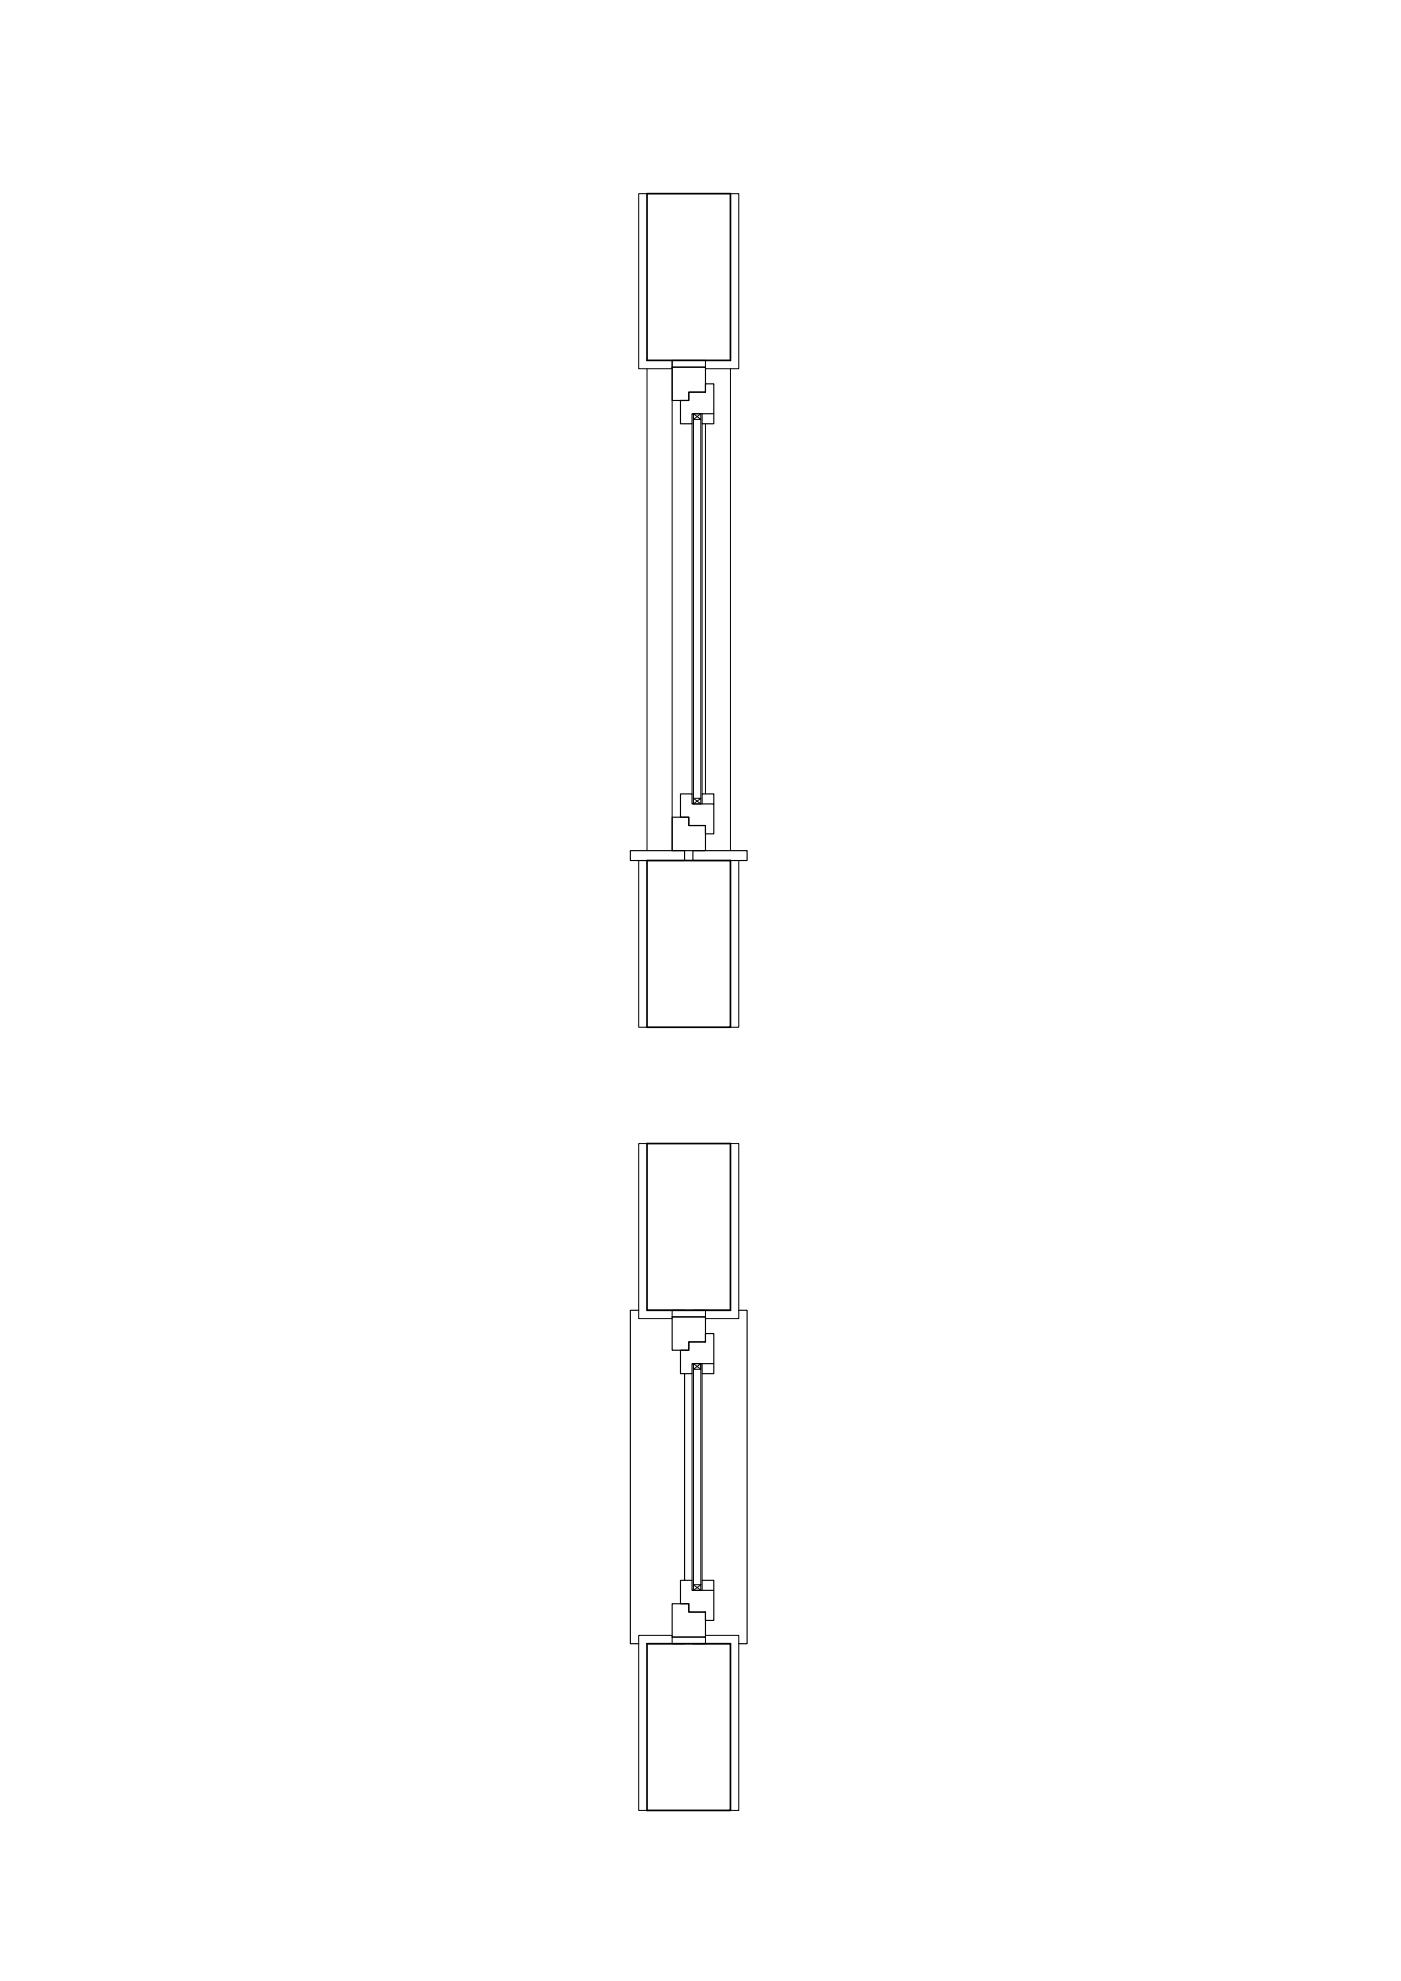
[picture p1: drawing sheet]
<svg xmlns="http://www.w3.org/2000/svg" width="420mm" height="594mm" viewBox="0 0 420 594" stroke-linecap="round" stroke-linejoin="round" font-family="sans-serif">
<!-- layer: muro -->
<path d="M194 58.1h25.1v50h-25.1zM194 258.1h25.1v50h-25.1zM194 342.9h25.1v50h-25.1zM194 492.9h25.1v50h-25.1z" fill="none" stroke="#000" stroke-width=".51"/>
<!-- layer: proiezioni -->
<path d="M194 110.6v144.5M201.6 108.1v147M219.1 110.6v144.5M211.6 127.1v111" fill="none" stroke="#000" stroke-width=".3"/>
<!-- layer: lastre -->
<path d="M189 255.1h16.3v3h-16.3zM207.8 255.1h16.3v3h-16.3zM191.5 392.9h-2.5v100h2.5M194 392.9h11.3M207.8 392.9h11.3M221.6 392.9h2.5v100h-2.5M205.3 411.9v62M194 492.9h11.3M207.8 492.9h11.3" fill="none" stroke="#000" stroke-width=".34"/>
<!-- layer: controtelaio -->
<path d="M201.6 108.1h10v2h-10zM201.6 392.9h10v2h-10zM201.6 490.9h10v2h-10z" fill="none" stroke="#000" stroke-width=".3"/>
<!-- layer: telaio fisso -->
<path d="M201.6 110.1h10v7.5h-5v2.5h-5zM201.6 245.1h5v2.5h5v7.5h-10zM201.6 394.9h10v7.5h-5v2.5h-5zM201.6 480.9h5v2.5h5v7.5h-10z" fill="none" stroke="#000" stroke-width=".34"/>
<!-- layer: telaio mobile -->
<path d="M204.1 120.1h2.5v-2.5h5v-2.5h2.5v9h-6.6v3h-3.4zM210.6 124.1v3h3.5v-3M204.1 238.1h3.4v3h6.6v9h-2.5v-2.5h-5v-2.5h-2.5zM210.6 241.1v-3h3.5v3M204.1 404.9h2.5v-2.5h5v-2.5h2.5v9h-6.6v3h-3.4zM210.6 408.9v3h3.5v-3M204.1 473.9h3.4v3h6.6v9h-2.5v-2.5h-5v-2.5h-2.5zM210.6 476.9v-3h3.5v3" fill="none" stroke="#000" stroke-width=".34"/>
<!-- layer: vetro -->
<path d="M207.5 127.1v111M210.2 124.1l-2.2 1.7M210.6 127.1v111M208 241.1h2.2v-1.7h-2.2v1.7l2.2-1.7v-115.3h-2.2v1.7h2.2l-2.2-1.7v115.3l2.2 1.7M207.5 411.9v62M208 408.9l2.2 1.7M210.6 411.9v62M208 476.9l2.2-1.7h-2.2v1.7h2.2v-68l-2.2 1.7h2.2v-1.7h-2.2v66.3l2.2 1.7" fill="none" stroke="#000" stroke-width=".3"/>
<!-- layer: intonaco -->
<path d="M194 58.1h-2.5v52.5h10.1M219.1 58.1h2.5v52.5h-10M194 258.1h-2.5v50h2.5M221.6 258.1v50h-2.5M194 342.9h-2.5v52.5h10.1M219.1 342.9h2.5v52.5h-10M201.6 490.4h-10.1v52.5h2.5M211.6 490.4h10v52.5h-2.5" fill="none" stroke="#000" stroke-width=".3"/>
</svg>
